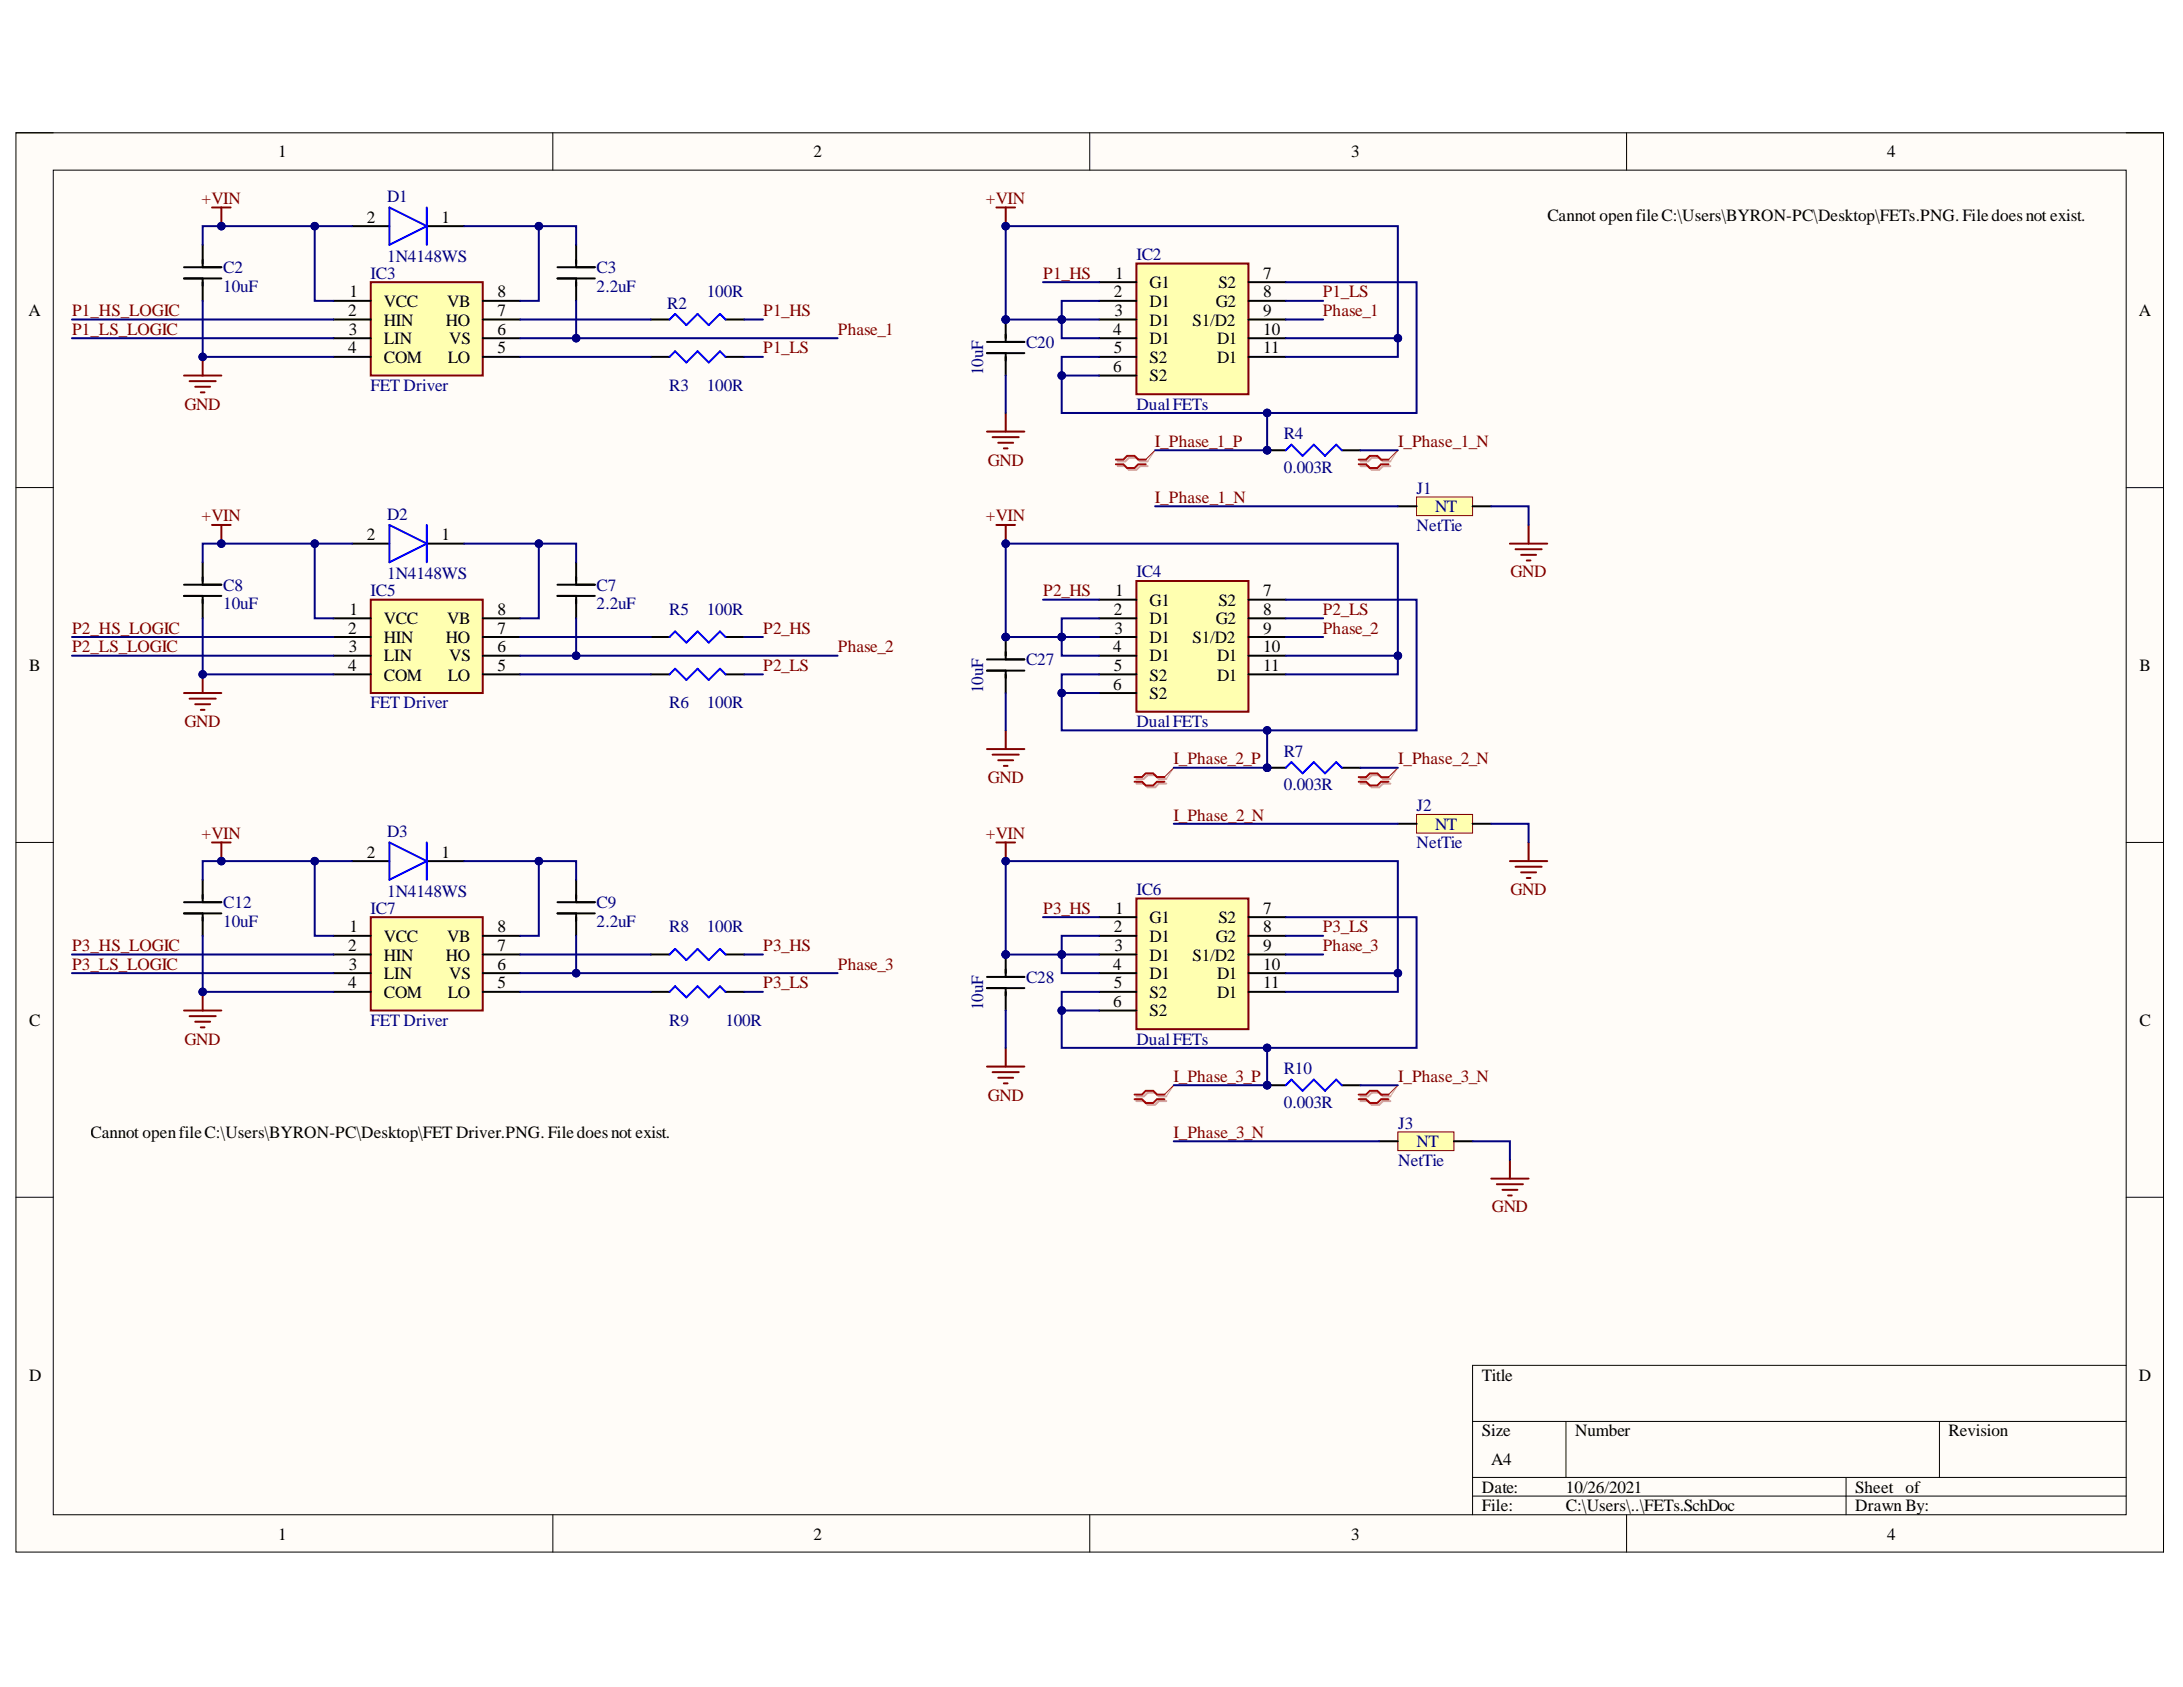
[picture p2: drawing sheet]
<svg xmlns="http://www.w3.org/2000/svg" width="279mm" height="216mm" viewBox="0 0 279 216" stroke-linecap="round" stroke-linejoin="round" font-family="sans-serif">
<defs><g id="words">
<g font-size="2.2">
<text x="35.6" y="20.1">1</text>
<text x="104.1" y="20.1">2</text>
<text x="172.9" y="20.1">3</text>
<text x="241.5" y="20.1">4</text>
<text x="46.9" y="28.5">2</text>
<text x="56.5" y="28.5">1</text>
<text x="198" y="28.3">Cannot openfileC:\Users\BYRON-PC\Desktop\FETs.PNG.Filedoesnot exist.</text>
<text x="142.7" y="35.7">1</text>
<text x="161.7" y="35.7">7</text>
<text x="3.6" y="40.4">A</text>
<text x="44.6" y="40.4">2</text>
<text x="44.7" y="38.1">1</text>
<text x="49.1" y="39.2">VCC</text>
<text x="49.1" y="41.7">HIN</text>
<text x="57.1" y="41.7">HO</text>
<text x="57.3" y="39.2">VB</text>
<text x="63.7" y="38.1">8</text>
<text x="63.7" y="40.4">7</text>
<text x="142.6" y="38.1">2</text>
<text x="142.7" y="40.4">3</text>
<text x="147.1" y="36.9">G1</text>
<text x="147.1" y="39.2">D1</text>
<text x="147.1" y="41.7">D1</text>
<text x="152.6" y="41.7">S1/D2</text>
<text x="155.6" y="39.2">G2</text>
<text x="155.9" y="36.9">S2</text>
<text x="161.7" y="38.1">8</text>
<text x="161.7" y="40.4">9</text>
<text x="273.7" y="40.4">A</text>
<text x="44.6" y="45.2">4</text>
<text x="44.6" y="42.9">3</text>
<text x="49.1" y="44.1">LIN</text>
<text x="49.1" y="46.4">COM</text>
<text x="57.3" y="46.4">LO</text>
<text x="57.5" y="44.1">VS</text>
<text x="63.7" y="42.9">6</text>
<text x="63.7" y="45.2">5</text>
<text x="142.5" y="42.9">4</text>
<text x="142.5" y="47.6">6</text>
<text x="142.6" y="45.2">5</text>
<text x="147.1" y="44.1">D1</text>
<text x="147.1" y="46.4">S2</text>
<text x="155.8" y="44.1">D1</text>
<text x="155.8" y="46.4">D1</text>
<text x="161.7" y="42.9">10</text>
<text x="161.7" y="45.2">11</text>
<text x="147.1" y="48.8">S2</text>
<text x="46.9" y="69.2">2</text>
<text x="56.5" y="69.2">1</text>
<text x="142.7" y="76.3">1</text>
<text x="147.1" y="77.5">G1</text>
<text x="155.9" y="77.5">S2</text>
<text x="161.7" y="76.3">7</text>
<text x="44.6" y="81.1">2</text>
<text x="44.6" y="83.5">3</text>
<text x="44.7" y="78.7">1</text>
<text x="49.1" y="79.9">VCC</text>
<text x="49.1" y="82.3">HIN</text>
<text x="57.1" y="82.3">HO</text>
<text x="57.3" y="79.9">VB</text>
<text x="63.7" y="78.7">8</text>
<text x="63.7" y="81.1">7</text>
<text x="63.7" y="83.5">6</text>
<text x="142.5" y="83.5">4</text>
<text x="142.6" y="78.7">2</text>
<text x="142.7" y="81.1">3</text>
<text x="147.1" y="79.9">D1</text>
<text x="147.1" y="82.3">D1</text>
<text x="152.6" y="82.3">S1/D2</text>
<text x="155.6" y="79.9">G2</text>
<text x="161.7" y="78.7">8</text>
<text x="161.7" y="81.1">9</text>
<text x="161.7" y="83.5">10</text>
<text x="3.7" y="85.8">B</text>
<text x="44.6" y="85.8">4</text>
<text x="49.1" y="84.6">LIN</text>
<text x="49.1" y="87.1">COM</text>
<text x="57.3" y="87.1">LO</text>
<text x="57.5" y="84.6">VS</text>
<text x="63.7" y="85.8">5</text>
<text x="142.5" y="88.3">6</text>
<text x="142.6" y="85.8">5</text>
<text x="147.1" y="84.6">D1</text>
<text x="147.1" y="87.1">S2</text>
<text x="147.1" y="89.5">S2</text>
<text x="155.8" y="84.6">D1</text>
<text x="155.8" y="87.1">D1</text>
<text x="161.7" y="85.8">11</text>
<text x="273.8" y="85.8">B</text>
<text x="46.9" y="109.8">2</text>
<text x="56.5" y="109.8">1</text>
<text x="44.7" y="119.3">1</text>
<text x="63.7" y="119.3">8</text>
<text x="142.6" y="119.3">2</text>
<text x="142.7" y="116.9">1</text>
<text x="147.1" y="118.1">G1</text>
<text x="155.9" y="118.1">S2</text>
<text x="161.7" y="116.9">7</text>
<text x="161.7" y="119.3">8</text>
<text x="44.6" y="121.7">2</text>
<text x="44.6" y="124.1">3</text>
<text x="49.1" y="120.5">VCC</text>
<text x="49.1" y="123">HIN</text>
<text x="49.1" y="125.3">LIN</text>
<text x="57.1" y="123">HO</text>
<text x="57.3" y="120.5">VB</text>
<text x="57.5" y="125.3">VS</text>
<text x="63.7" y="121.7">7</text>
<text x="63.7" y="124.1">6</text>
<text x="142.5" y="124.1">4</text>
<text x="142.7" y="121.7">3</text>
<text x="147.1" y="120.5">D1</text>
<text x="147.1" y="123">D1</text>
<text x="147.1" y="125.3">D1</text>
<text x="152.6" y="123">S1/D2</text>
<text x="155.6" y="120.5">G2</text>
<text x="155.8" y="125.3">D1</text>
<text x="161.7" y="121.7">9</text>
<text x="161.7" y="124.1">10</text>
<text x="3.7" y="131.3">C</text>
<text x="44.6" y="126.5">4</text>
<text x="49.1" y="127.7">COM</text>
<text x="57.3" y="127.7">LO</text>
<text x="63.7" y="126.5">5</text>
<text x="142.5" y="128.9">6</text>
<text x="142.6" y="126.5">5</text>
<text x="147.1" y="127.7">S2</text>
<text x="147.1" y="130.1">S2</text>
<text x="155.8" y="127.7">D1</text>
<text x="161.7" y="126.5">11</text>
<text x="273.8" y="131.3">C</text>
<text x="11.6" y="145.6">Cannot openfileC:\Users\BYRON-PC\Desktop\FET Driver.PNG.Filedoesnot exist.</text>
<text x="3.7" y="176.7">D</text>
<text x="189.7" y="176.7">Title</text>
<text x="273.7" y="176.7">D</text>
<text x="189.7" y="183.8">Size</text>
<text x="201.6" y="183.8">Number</text>
<text x="249.4" y="183.8">Revision</text>
<text x="189.7" y="191">Date:</text>
<text x="190.9" y="187.5">A4</text>
<text x="200.4" y="191">10/26/2021</text>
<text x="237.5" y="191">Sheet of</text>
<text x="35.6" y="197">1</text>
<text x="104.1" y="197">2</text>
<text x="172.9" y="197">3</text>
<text x="189.7" y="193.4">File:</text>
<text x="200.4" y="193.4">C:\Users\..\FETs.SchDoc</text>
<text x="237.5" y="193.4">Drawn By:</text>
<text x="241.5" y="197">4</text>
</g>
<g font-size="2.2" fill="#800000">
<text x="25.8" y="26.1">+VIN</text>
<text x="126.2" y="26.1">+VIN</text>
<text x="133.5" y="35.7">P1_HS</text>
<text x="9.2" y="40.4">P1_HS_LOGIC</text>
<text x="97.7" y="40.4">P1_HS</text>
<text x="169.3" y="40.4">Phase_1</text>
<text x="169.3" y="38.1">P1_LS</text>
<text x="9.2" y="42.9">P1_LS_LOGIC</text>
<text x="97.7" y="45.2">P1_LS</text>
<text x="107.2" y="42.9">Phase_1</text>
<text x="23.6" y="52.4">GND</text>
<text x="126.4" y="59.6">GND</text>
<text x="147.8" y="57.2">I_Phase_1_P</text>
<text x="178.9" y="57.2">I_Phase_1_N</text>
<text x="147.8" y="64.4">I_Phase_1_N</text>
<text x="25.8" y="66.7">+VIN</text>
<text x="126.2" y="66.7">+VIN</text>
<text x="133.5" y="76.3">P2_HS</text>
<text x="193.3" y="73.9">GND</text>
<text x="9.2" y="83.5">P2_LS_LOGIC</text>
<text x="9.2" y="81.1">P2_HS_LOGIC</text>
<text x="97.7" y="81.1">P2_HS</text>
<text x="107.2" y="83.5">Phase_2</text>
<text x="169.3" y="81.1">Phase_2</text>
<text x="169.3" y="78.7">P2_LS</text>
<text x="97.7" y="85.8">P2_LS</text>
<text x="23.6" y="93">GND</text>
<text x="126.4" y="100.2">GND</text>
<text x="150.2" y="97.8">I_Phase_2_P</text>
<text x="178.9" y="97.8">I_Phase_2_N</text>
<text x="25.8" y="107.4">+VIN</text>
<text x="126.2" y="107.4">+VIN</text>
<text x="150.2" y="105">I_Phase_2_N</text>
<text x="133.5" y="116.9">P3_HS</text>
<text x="169.3" y="119.3">P3_LS</text>
<text x="193.3" y="114.6">GND</text>
<text x="9.2" y="124.1">P3_LS_LOGIC</text>
<text x="9.2" y="121.7">P3_HS_LOGIC</text>
<text x="97.7" y="121.7">P3_HS</text>
<text x="107.2" y="124.1">Phase_3</text>
<text x="169.3" y="121.7">Phase_3</text>
<text x="97.7" y="126.5">P3_LS</text>
<text x="23.6" y="133.7">GND</text>
<text x="126.4" y="140.9">GND</text>
<text x="150.2" y="138.4">I_Phase_3_P</text>
<text x="178.9" y="138.4">I_Phase_3_N</text>
<text x="150.2" y="145.6">I_Phase_3_N</text>
<text x="190.9" y="155.2">GND</text>
</g>
<g font-size="2.2" fill="#000080">
<text x="49.6" y="25.9">D1</text>
<text x="28.6" y="34.9">C2</text>
<text x="47.4" y="35.7">IC3</text>
<text x="49.6" y="33.5">1N4148WS</text>
<text x="76.4" y="34.9">C3</text>
<text x="145.5" y="33.3">IC2</text>
<text x="28.6" y="37.4">10uF</text>
<text x="76.4" y="37.4">2.2uF</text>
<text x="85.4" y="39.5">R2</text>
<text x="90.5" y="38.1">100R</text>
<text x="131.3" y="44.6">C20</text>
<text x="47.4" y="50.1">FET Driver</text>
<text x="85.7" y="50.1">R3</text>
<text x="90.5" y="50.1">100R</text>
<text x="125.8" y="48" transform="rotate(-90 125.8 48)">10uF</text>
<text x="145.5" y="52.4">DualFETs</text>
<text x="164.3" y="56.2">R4</text>
<text x="164.3" y="60.5">0.003R</text>
<text x="181.3" y="63.2">J1</text>
<text x="183.7" y="65.5">NT</text>
<text x="49.6" y="66.5">D2</text>
<text x="181.3" y="68">NetTie</text>
<text x="28.6" y="75.6">C8</text>
<text x="28.6" y="78">10uF</text>
<text x="47.4" y="76.3">IC5</text>
<text x="49.6" y="74.2">1N4148WS</text>
<text x="76.4" y="75.6">C7</text>
<text x="76.4" y="78">2.2uF</text>
<text x="145.5" y="73.9">IC4</text>
<text x="85.7" y="78.7">R5</text>
<text x="90.5" y="78.7">100R</text>
<text x="125.8" y="88.7" transform="rotate(-90 125.8 88.7)">10uF</text>
<text x="131.3" y="85.2">C27</text>
<text x="47.4" y="90.6">FET Driver</text>
<text x="85.7" y="90.6">R6</text>
<text x="90.5" y="90.6">100R</text>
<text x="145.5" y="93">DualFETs</text>
<text x="164.3" y="96.8">R7</text>
<text x="164.3" y="101.1">0.003R</text>
<text x="49.6" y="107.1">D3</text>
<text x="181.3" y="103.8">J2</text>
<text x="183.7" y="106.2">NT</text>
<text x="181.3" y="108.6">NetTie</text>
<text x="28.6" y="116.2">C12</text>
<text x="28.6" y="118.6">10uF</text>
<text x="47.4" y="116.9">IC7</text>
<text x="49.6" y="114.7">1N4148WS</text>
<text x="76.4" y="116.2">C9</text>
<text x="76.4" y="118.6">2.2uF</text>
<text x="85.7" y="119.3">R8</text>
<text x="90.5" y="119.3">100R</text>
<text x="145.5" y="114.6">IC6</text>
<text x="131.3" y="125.7">C28</text>
<text x="47.4" y="131.3">FET Driver</text>
<text x="85.7" y="131.3">R9</text>
<text x="92.9" y="131.3">100R</text>
<text x="125.8" y="129.3" transform="rotate(-90 125.8 129.3)">10uF</text>
<text x="145.5" y="133.7">DualFETs</text>
<text x="164.3" y="137.5">R10</text>
<text x="164.3" y="141.8">0.003R</text>
<text x="178.9" y="144.4">J3</text>
<text x="178.9" y="149.2">NetTie</text>
<text x="181.3" y="146.8">NT</text>
</g>
</g></defs>
<path d="M2 17h274.9v181.6h-274.9z" fill-rule="evenodd" fill="#fffcf8"/>
<path d="M2 17h274.9v181.6h-274.9z" fill="none" stroke="#000" stroke-width=".13"/>
<path d="M6.8 21.8h265.3v172.1h-265.3z" fill-rule="evenodd" fill="#fffcf8"/>
<g fill="none" stroke="#000" stroke-width=".13">
<path d="M2 17h4.8M70.8 17v4.8M139.5 17v4.8M208.2 17v4.8M272.1 17h4.8v4.8M6.8 21.8h265.3v172.1h-265.3zM2 62.4h4.8M272.1 62.4h4.8M2 107.8h4.8M272.1 107.8h4.8M2 153.2h4.8M272.1 153.2h4.8"/>
<path d="M272.1 174.7h-83.6v19.2M70.8 193.9v4.7M139.5 193.9v4.7M188.5 181.9h83.6M188.5 189.1h83.6M188.5 191.5h83.6M200.4 181.9v7.2M208.2 193.9v4.7M236.3 189.1v4.8M248.2 181.9v7.2M276.9 193.9v4.7"/>
</g>
<path d="M47.5 36.1h14.3v12h-14.3z" fill-rule="evenodd" fill="#ffffb0"/>
<path d="M47.5 36.1h14.3v12h-14.3zM23.6 48.1h4.7M24.3 48.8h3.3M25 49.5h1.9M25.7 50.2h.5M25.9 45.7v2.4" fill="none" stroke="#800000" stroke-width=".25"/>
<g fill="none" stroke="#000" stroke-width=".25">
<path d="M23.6 34.2h4.7M23.6 35.6h4.7M25.9 31.3v2.9M25.9 35.6v2.9M42.7 38.5h4.8M45.1 28.9h4.7M54.6 28.9h4.8M61.8 38.5h4.8M42.7 40.9h4.8M42.7 43.3h4.8M42.7 45.7h4.8M61.8 40.9h4.8"/>
<path d="M61.8 43.3h4.8M61.8 45.7h4.8"/>
</g>
<path d="M49.8 26.6l4.8 2.3-4.8 2.4zM54.6 26.6v4.7" fill="none" stroke="#00f" stroke-width=".25"/>
<circle cx="25.9" cy="45.7" r=".48" fill="#000080"/>
<circle cx="25.9" cy="45.7" r=".48" fill="none" stroke="#000080" stroke-width=".13"/>
<path d="M27.1 26.6h2.4M28.3 26.6v2.3" fill="none" stroke="#800000" stroke-width=".25"/>
<circle cx="28.3" cy="28.9" r=".48" fill="#000080"/>
<circle cx="28.3" cy="28.9" r=".48" fill="none" stroke="#000080" stroke-width=".13"/>
<path d="M47.5 76.7h14.3v12h-14.3z" fill-rule="evenodd" fill="#ffffb0"/>
<path d="M47.5 76.7h14.3v12h-14.3zM127.5 67.2h2.4M128.7 67.2v2.4" fill="none" stroke="#800000" stroke-width=".25"/>
<g fill="none" stroke="#000" stroke-width=".25">
<path d="M23.6 74.8h4.7M23.6 76.3h4.7M25.9 72v2.8M25.9 76.3v2.8M42.7 79.1h4.8M45.1 69.6h4.7M54.6 69.6h4.8M61.8 79.1h4.8M42.7 81.5h4.8M42.7 83.9h4.8M42.7 86.3h4.8M61.8 81.5h4.8"/>
<path d="M61.8 83.9h4.8M61.8 86.3h4.8"/>
</g>
<path d="M49.8 67.2l4.8 2.4-4.8 2.4zM54.6 67.2v4.8" fill="none" stroke="#00f" stroke-width=".25"/>
<circle cx="128.7" cy="69.6" r=".48" fill="#000080"/>
<circle cx="128.7" cy="69.6" r=".48" fill="none" stroke="#000080" stroke-width=".13"/>
<path d="M23.6 88.7h4.7M24.3 89.4h3.3M25 90.1h1.9M25.7 90.8h.5M25.9 86.3v2.4" fill="none" stroke="#800000" stroke-width=".25"/>
<circle cx="25.9" cy="86.3" r=".48" fill="#000080"/>
<circle cx="25.9" cy="86.3" r=".48" fill="none" stroke="#000080" stroke-width=".13"/>
<path d="M27.1 67.2h2.4M28.3 67.2v2.4" fill="none" stroke="#800000" stroke-width=".25"/>
<circle cx="28.3" cy="69.6" r=".48" fill="#000080"/>
<circle cx="28.3" cy="69.6" r=".48" fill="none" stroke="#000080" stroke-width=".13"/>
<path d="M47.5 117.4h14.3v11.9h-14.3z" fill-rule="evenodd" fill="#ffffb0"/>
<path d="M47.5 117.4h14.3v11.9h-14.3zM127.5 107.8h2.4M128.7 107.8v2.4" fill="none" stroke="#800000" stroke-width=".25"/>
<g fill="none" stroke="#000" stroke-width=".25">
<path d="M23.6 115.5h4.7M23.6 116.9h4.7M25.9 112.6v2.9M25.9 116.9v2.9M42.7 119.8h4.8M45.1 110.2h4.7M54.6 110.2h4.8M61.8 119.8h4.8M42.7 122.2h4.8M42.7 124.5h4.8M42.7 126.9h4.8M61.8 122.2h4.8"/>
<path d="M61.8 124.5h4.8M61.8 126.9h4.8"/>
</g>
<path d="M49.8 107.8l4.8 2.4-4.8 2.4zM54.6 107.8v4.8" fill="none" stroke="#00f" stroke-width=".25"/>
<circle cx="128.7" cy="110.2" r=".48" fill="#000080"/>
<circle cx="128.7" cy="110.2" r=".48" fill="none" stroke="#000080" stroke-width=".13"/>
<path d="M23.6 129.3h4.7M24.3 130h3.3M25 130.8h1.9M25.7 131.5h.5M25.9 126.9v2.4" fill="none" stroke="#800000" stroke-width=".25"/>
<circle cx="25.9" cy="126.9" r=".48" fill="#000080"/>
<circle cx="25.9" cy="126.9" r=".48" fill="none" stroke="#000080" stroke-width=".13"/>
<path d="M27.1 107.8h2.4M28.3 107.8v2.4" fill="none" stroke="#800000" stroke-width=".25"/>
<circle cx="28.3" cy="110.2" r=".48" fill="#000080"/>
<circle cx="28.3" cy="110.2" r=".48" fill="none" stroke="#000080" stroke-width=".13"/>
<path d="M145.4 33.7h14.4v16.8h-14.4z" fill-rule="evenodd" fill="#ffffb0"/>
<path d="M145.4 33.7h14.4v16.8h-14.4z" fill="none" stroke="#800000" stroke-width=".25"/>
<path d="M140.7 36.1h4.7M140.7 38.5h4.7M159.8 36.1h4.8M159.8 38.5h4.8M140.7 40.9h4.7M140.7 43.3h4.7M140.7 45.7h4.7M140.7 48.1h4.7M159.8 40.9h4.8M159.8 43.3h4.8M159.8 45.7h4.8" fill="none" stroke="#000" stroke-width=".25"/>
<path d="M145.4 74.4h14.4v16.7h-14.4z" fill-rule="evenodd" fill="#ffffb0"/>
<path d="M145.4 74.4h14.4v16.7h-14.4z" fill="none" stroke="#800000" stroke-width=".25"/>
<path d="M140.7 76.7h4.7M140.7 79.1h4.7M159.8 76.7h4.8M159.8 79.1h4.8M140.7 81.5h4.7M140.7 83.9h4.7M140.7 86.3h4.7M140.7 88.7h4.7M159.8 81.5h4.8M159.8 83.9h4.8M159.8 86.3h4.8" fill="none" stroke="#000" stroke-width=".25"/>
<path d="M145.4 115h14.4v16.7h-14.4z" fill-rule="evenodd" fill="#ffffb0"/>
<path d="M127.5 26.6h2.4M128.7 26.6v2.3M145.4 115h14.4v16.7h-14.4z" fill="none" stroke="#800000" stroke-width=".25"/>
<path d="M140.7 117.4h4.7M140.7 119.8h4.7M159.8 117.4h4.8M159.8 119.8h4.8M140.7 122.2h4.7M140.7 124.5h4.7M140.7 126.9h4.7M140.7 129.3h4.7M159.8 122.2h4.8M159.8 124.5h4.8M159.8 126.9h4.8" fill="none" stroke="#000" stroke-width=".25"/>
<circle cx="128.7" cy="28.9" r=".48" fill="#000080"/>
<circle cx="128.7" cy="28.9" r=".48" fill="none" stroke="#000080" stroke-width=".13"/>
<path d="M143.1 59.7h.9l.5 .4h.9l.5-.4h1M143.1 59.1h.9l.5-.5h.9l.5 .5h1M174.1 59.7h1l.5 .4h.9l.5-.4h1M174.1 59.1h1l.5-.5h.9l.5 .5h1" fill="none" stroke="#d0a19e" stroke-width=".25"/>
<path d="M147.8 57.6l-.9 1.5M178.9 57.6l-.9 1.5" fill="none" stroke="#d0a19e" stroke-width=".13"/>
<path d="M142.8 59.4h1l.5 .5h.9l.5-.5h.9M142.8 58.8h1l.5-.5h.9l.5 .5h.9M173.9 59.4h.9l.5 .5h1l.5-.5h.9M173.9 58.8h.9l.5-.5h1l.5 .5h.9" fill="none" stroke="#f00" stroke-width=".25"/>
<path d="M147.8 57.6l-1.2 1.2M178.9 57.6l-1.2 1.2" fill="none" stroke="#f00" stroke-width=".13"/>
<path d="M193.3 69.6h4.7M194 70.3h3.3M194.7 71h1.9M195.4 71.7h.5M195.6 67.2v2.4" fill="none" stroke="#800000" stroke-width=".25"/>
<path d="M181.3 63.6h7.2v2.4h-7.2z" fill-rule="evenodd" fill="#ffffb0"/>
<path d="M181.3 63.6h7.2v2.4h-7.2z" fill="none" stroke="#800000" stroke-width=".13"/>
<path d="M178.9 64.8h2.4M188.5 64.8h2.4" fill="none" stroke="#000" stroke-width=".25"/>
<path d="M145.4 99.7h1l.5-.5h.9l.5 .5h1M174.1 99.7h1l.5-.5h.9l.5 .5h1M145.4 100.3h1l.5 .5h.9l.5-.5h1M174.1 100.3h1l.5 .5h.9l.5-.5h1" fill="none" stroke="#d0a19e" stroke-width=".25"/>
<path d="M150.2 98.3l-.9 1.4M178.9 98.3l-.9 1.4" fill="none" stroke="#d0a19e" stroke-width=".13"/>
<path d="M145.2 99.4h1l.4-.4h1l.5 .4h.9M173.9 99.5h.9l.5-.5h1l.5 .5h.9M145.2 100h1l.4 .5h1l.5-.5h.9M173.9 100h.9l.5 .5h1l.5-.5h.9" fill="none" stroke="#f00" stroke-width=".25"/>
<path d="M150.2 98.3l-1.2 1.1M178.9 98.3l-1.2 1.2" fill="none" stroke="#f00" stroke-width=".13"/>
<path d="M181.3 104.2h7.2v2.4h-7.2z" fill-rule="evenodd" fill="#ffffb0"/>
<path d="M181.3 104.2h7.2v2.4h-7.2z" fill="none" stroke="#800000" stroke-width=".13"/>
<path d="M178.9 105.4h2.4M188.5 105.4h2.4" fill="none" stroke="#000" stroke-width=".25"/>
<path d="M193.3 110.2h4.7M194 110.9h3.3M194.7 111.6h1.9M195.4 112.4h.5M195.6 107.8v2.4" fill="none" stroke="#800000" stroke-width=".25"/>
<path d="M145.4 140.9h1l.5 .5h.9l.5-.5h1M145.4 140.3h1l.5-.5h.9l.5 .5h1M174.1 140.9h1l.5 .5h.9l.5-.5h1M174.1 140.3h1l.5-.5h.9l.5 .5h1" fill="none" stroke="#d0a19e" stroke-width=".25"/>
<path d="M150.2 138.9l-.9 1.4M178.9 138.9l-.9 1.4" fill="none" stroke="#d0a19e" stroke-width=".13"/>
<path d="M145.2 140.7h1l.4 .5h1l.5-.5h.9M145.2 140.1h1l.4-.5h1l.5 .5h.9M173.9 140.7h.9l.5 .5h1l.5-.5h.9M173.9 140.1h.9l.5-.5h1l.5 .5h.9" fill="none" stroke="#f00" stroke-width=".25"/>
<path d="M150.2 138.9l-1.2 1.2M178.9 138.9l-1.2 1.2" fill="none" stroke="#f00" stroke-width=".13"/>
<path d="M178.9 144.9h7.2v2.4h-7.2z" fill-rule="evenodd" fill="#ffffb0"/>
<path d="M178.9 144.9h7.2v2.4h-7.2z" fill="none" stroke="#800000" stroke-width=".13"/>
<path d="M176.5 146.1h2.4M186.1 146.1h2.4" fill="none" stroke="#000" stroke-width=".25"/>
<path d="M190.9 150.8h4.7M191.6 151.6h3.3M192.3 152.3h1.9M193 153h.5M193.3 148.4v2.4" fill="none" stroke="#800000" stroke-width=".25"/>
<circle cx="128.7" cy="40.9" r=".48" fill="#000080"/>
<circle cx="128.7" cy="40.9" r=".48" fill="none" stroke="#000080" stroke-width=".13"/>
<path d="M126.3 43.8h4.8M126.3 45.2h4.8M128.7 40.9v2.9M128.7 45.2v2.9" fill="none" stroke="#000" stroke-width=".25"/>
<circle cx="128.7" cy="40.9" r=".48" fill="#000080"/>
<circle cx="128.7" cy="40.9" r=".48" fill="none" stroke="#000080" stroke-width=".13"/>
<path d="M126.3 55.2h4.8M127 55.9h3.4M127.8 56.7h1.9M128.5 57.4h.5M128.7 52.8v2.4" fill="none" stroke="#800000" stroke-width=".25"/>
<circle cx="128.7" cy="81.5" r=".48" fill="#000080"/>
<circle cx="128.7" cy="81.5" r=".48" fill="none" stroke="#000080" stroke-width=".13"/>
<path d="M126.3 84.4h4.8M126.3 85.8h4.8M128.7 81.5v2.9M128.7 85.8v2.9" fill="none" stroke="#000" stroke-width=".25"/>
<circle cx="128.7" cy="81.5" r=".48" fill="#000080"/>
<circle cx="128.7" cy="81.5" r=".48" fill="none" stroke="#000080" stroke-width=".13"/>
<path d="M126.3 95.9h4.8M127 96.6h3.4M127.8 97.3h1.9M128.5 98h.5M128.7 93.5v2.4" fill="none" stroke="#800000" stroke-width=".25"/>
<circle cx="128.7" cy="122.2" r=".48" fill="#000080"/>
<circle cx="128.7" cy="122.2" r=".48" fill="none" stroke="#000080" stroke-width=".13"/>
<path d="M126.3 125h4.8M126.3 126.5h4.8M128.7 122.2v2.8M128.7 126.5v2.8" fill="none" stroke="#000" stroke-width=".25"/>
<circle cx="128.7" cy="122.2" r=".48" fill="#000080"/>
<circle cx="128.7" cy="122.2" r=".48" fill="none" stroke="#000080" stroke-width=".13"/>
<path d="M126.3 136.5h4.8M127 137.2h3.4M127.8 137.9h1.9M128.5 138.6h.5M128.7 134.1v2.4" fill="none" stroke="#800000" stroke-width=".25"/>
<path d="M83.3 40.9h2.4M83.3 45.7h2.4M92.9 40.9h2.4M92.9 45.7h2.4M83.3 81.5h2.4M83.3 86.3h2.4M92.9 81.5h2.4M92.9 86.3h2.4M83.3 122.2h2.4M83.3 126.9h2.4M92.9 122.2h2.4M92.9 126.9h2.4" fill="none" stroke="#000" stroke-width=".25"/>
<path d="M85.7 40.9l.7-.7 1.4 1.4 1.5-1.4 1.4 1.4 1.4-1.4 .8 .7M85.7 45.7l.7-.7 1.4 1.4 1.5-1.4 1.4 1.4 1.4-1.4 .8 .7M85.7 81.5l.7-.7 1.4 1.4 1.5-1.4 1.4 1.4 1.4-1.4 .8 .7M85.7 86.3l.7-.7 1.4 1.4 1.5-1.4 1.4 1.4 1.4-1.4 .8 .7M85.7 122.2l.7-.8 1.4 1.5 1.5-1.5 1.4 1.5 1.4-1.5 .8 .8M85.7 126.9l.7-.7 1.4 1.5 1.5-1.5 1.4 1.5 1.4-1.5 .8 .7" fill="none" stroke="#00f" stroke-width=".25"/>
<circle cx="162.2" cy="57.6" r=".48" fill="#000080"/>
<circle cx="162.2" cy="57.6" r=".48" fill="none" stroke="#000080" stroke-width=".13"/>
<path d="M162.2 57.6h2.4" fill="none" stroke="#000" stroke-width=".25"/>
<circle cx="162.2" cy="57.6" r=".48" fill="#000080"/>
<circle cx="162.2" cy="57.6" r=".48" fill="none" stroke="#000080" stroke-width=".13"/>
<path d="M171.7 57.6h2.4" fill="none" stroke="#000" stroke-width=".25"/>
<path d="M164.6 57.6l.7-.7 1.4 1.4 1.5-1.4 1.4 1.4 1.4-1.4 .7 .7" fill="none" stroke="#00f" stroke-width=".25"/>
<circle cx="162.2" cy="98.3" r=".48" fill="#000080"/>
<circle cx="162.2" cy="98.3" r=".48" fill="none" stroke="#000080" stroke-width=".13"/>
<path d="M162.2 98.3h2.4" fill="none" stroke="#000" stroke-width=".25"/>
<circle cx="162.2" cy="98.3" r=".48" fill="#000080"/>
<circle cx="162.2" cy="98.3" r=".48" fill="none" stroke="#000080" stroke-width=".13"/>
<path d="M171.7 98.3h2.4" fill="none" stroke="#000" stroke-width=".25"/>
<path d="M164.6 98.3l.7-.8 1.4 1.5 1.5-1.5 1.4 1.5 1.4-1.5 .7 .8" fill="none" stroke="#00f" stroke-width=".25"/>
<circle cx="162.2" cy="138.9" r=".48" fill="#000080"/>
<circle cx="162.2" cy="138.9" r=".48" fill="none" stroke="#000080" stroke-width=".13"/>
<path d="M162.2 138.9h2.4" fill="none" stroke="#000" stroke-width=".25"/>
<circle cx="162.2" cy="138.9" r=".48" fill="#000080"/>
<circle cx="162.2" cy="138.9" r=".48" fill="none" stroke="#000080" stroke-width=".13"/>
<g fill="none" stroke="#000" stroke-width=".25">
<path d="M71.4 35.6h4.7M71.4 34.2h4.7M73.7 31.3v2.9M73.7 35.6v2.9M71.4 76.3h4.7M71.4 74.8h4.7M73.7 72v2.8M73.7 76.3v2.8M71.4 116.9h4.7M71.4 115.5h4.7M73.7 112.6v2.9M73.7 116.9v2.9"/>
<path d="M171.7 138.9h2.4"/>
</g>
<path d="M164.6 138.9l.7-.7 1.4 1.4 1.5-1.4 1.4 1.4 1.4-1.4 .7 .7" fill="none" stroke="#00f" stroke-width=".25"/>
<path d="M9.2 43.3h33.5M9.2 40.9h33.5M128.7 48.1v4.7M9.2 83.9h33.5M9.2 81.5h33.5M25.9 119.8v7.1h16.8M9.2 124.5h33.5M9.2 122.2h33.5" fill="none" stroke="#000080" stroke-width=".25"/>
<circle cx="25.9" cy="126.9" r=".48" fill="#000080"/>
<circle cx="25.9" cy="126.9" r=".48" fill="none" stroke="#000080" stroke-width=".13"/>
<path d="M40.3 110.2h-14.4v2.4" fill="none" stroke="#000080" stroke-width=".25"/>
<circle cx="28.3" cy="110.2" r=".48" fill="#000080"/>
<circle cx="28.3" cy="110.2" r=".48" fill="none" stroke="#000080" stroke-width=".13"/>
<circle cx="40.3" cy="110.2" r=".48" fill="#000080"/>
<circle cx="40.3" cy="110.2" r=".48" fill="none" stroke="#000080" stroke-width=".13"/>
<path d="M25.9 79.1v7.2h16.8" fill="none" stroke="#000080" stroke-width=".25"/>
<circle cx="25.9" cy="86.3" r=".48" fill="#000080"/>
<circle cx="25.9" cy="86.3" r=".48" fill="none" stroke="#000080" stroke-width=".13"/>
<path d="M40.3 69.6h-14.4v2.4" fill="none" stroke="#000080" stroke-width=".25"/>
<circle cx="28.3" cy="69.6" r=".48" fill="#000080"/>
<circle cx="28.3" cy="69.6" r=".48" fill="none" stroke="#000080" stroke-width=".13"/>
<circle cx="40.3" cy="69.6" r=".48" fill="#000080"/>
<circle cx="40.3" cy="69.6" r=".48" fill="none" stroke="#000080" stroke-width=".13"/>
<path d="M25.9 38.5v7.2h16.8" fill="none" stroke="#000080" stroke-width=".25"/>
<circle cx="25.9" cy="45.7" r=".48" fill="#000080"/>
<circle cx="25.9" cy="45.7" r=".48" fill="none" stroke="#000080" stroke-width=".13"/>
<path d="M40.3 28.9h-14.4v2.4" fill="none" stroke="#000080" stroke-width=".25"/>
<circle cx="28.3" cy="28.9" r=".48" fill="#000080"/>
<circle cx="28.3" cy="28.9" r=".48" fill="none" stroke="#000080" stroke-width=".13"/>
<circle cx="40.3" cy="28.9" r=".48" fill="#000080"/>
<circle cx="40.3" cy="28.9" r=".48" fill="none" stroke="#000080" stroke-width=".13"/>
<path d="M45.1 110.2h-4.8v9.6h2.4" fill="none" stroke="#000080" stroke-width=".25"/>
<circle cx="40.3" cy="110.2" r=".48" fill="#000080"/>
<circle cx="40.3" cy="110.2" r=".48" fill="none" stroke="#000080" stroke-width=".13"/>
<path d="M45.1 69.6h-4.8v9.5h2.4" fill="none" stroke="#000080" stroke-width=".25"/>
<circle cx="40.3" cy="69.6" r=".48" fill="#000080"/>
<circle cx="40.3" cy="69.6" r=".48" fill="none" stroke="#000080" stroke-width=".13"/>
<path d="M45.1 28.9h-4.8v9.6h2.4" fill="none" stroke="#000080" stroke-width=".25"/>
<circle cx="40.3" cy="28.9" r=".48" fill="#000080"/>
<circle cx="40.3" cy="28.9" r=".48" fill="none" stroke="#000080" stroke-width=".13"/>
<path d="M59.4 110.2h9.6v9.6h-2.4" fill="none" stroke="#000080" stroke-width=".25"/>
<circle cx="69" cy="110.2" r=".48" fill="#000080"/>
<circle cx="69" cy="110.2" r=".48" fill="none" stroke="#000080" stroke-width=".13"/>
<path d="M59.4 69.6h9.6v9.5h-2.4" fill="none" stroke="#000080" stroke-width=".25"/>
<circle cx="69" cy="69.6" r=".48" fill="#000080"/>
<circle cx="69" cy="69.6" r=".48" fill="none" stroke="#000080" stroke-width=".13"/>
<path d="M59.4 28.9h9.6v9.6h-2.4" fill="none" stroke="#000080" stroke-width=".25"/>
<circle cx="69" cy="28.9" r=".48" fill="#000080"/>
<circle cx="69" cy="28.9" r=".48" fill="none" stroke="#000080" stroke-width=".13"/>
<path d="M66.6 124.5h40.6M66.6 126.9h16.7" fill="none" stroke="#000080" stroke-width=".25"/>
<circle cx="73.7" cy="124.5" r=".48" fill="#000080"/>
<circle cx="73.7" cy="124.5" r=".48" fill="none" stroke="#000080" stroke-width=".13"/>
<path d="M66.6 83.9h40.6M66.6 86.3h16.7M66.6 122.2h16.7" fill="none" stroke="#000080" stroke-width=".25"/>
<circle cx="73.7" cy="83.9" r=".48" fill="#000080"/>
<circle cx="73.7" cy="83.9" r=".48" fill="none" stroke="#000080" stroke-width=".13"/>
<path d="M66.6 43.3h40.6M66.6 45.7h16.7M66.6 81.5h16.7" fill="none" stroke="#000080" stroke-width=".25"/>
<circle cx="73.7" cy="43.3" r=".48" fill="#000080"/>
<circle cx="73.7" cy="43.3" r=".48" fill="none" stroke="#000080" stroke-width=".13"/>
<path d="M66.6 40.9h16.7M69 110.2h4.7v2.4" fill="none" stroke="#000080" stroke-width=".25"/>
<circle cx="69" cy="110.2" r=".48" fill="#000080"/>
<circle cx="69" cy="110.2" r=".48" fill="none" stroke="#000080" stroke-width=".13"/>
<path d="M69 69.6h4.7v2.4" fill="none" stroke="#000080" stroke-width=".25"/>
<circle cx="69" cy="69.6" r=".48" fill="#000080"/>
<circle cx="69" cy="69.6" r=".48" fill="none" stroke="#000080" stroke-width=".13"/>
<path d="M69 28.9h4.7v2.4" fill="none" stroke="#000080" stroke-width=".25"/>
<circle cx="69" cy="28.9" r=".48" fill="#000080"/>
<circle cx="69" cy="28.9" r=".48" fill="none" stroke="#000080" stroke-width=".13"/>
<path d="M95.3 45.7h2.3M95.3 40.9h2.3M95.3 86.3h2.3M95.3 81.5h2.3M95.3 126.9h2.3M95.3 122.2h2.3M135.9 122.2h-7.2v-12h50.2v14.3h-14.3" fill="none" stroke="#000080" stroke-width=".25"/>
<circle cx="135.9" cy="122.2" r=".48" fill="#000080"/>
<circle cx="135.9" cy="122.2" r=".48" fill="none" stroke="#000080" stroke-width=".13"/>
<circle cx="128.7" cy="122.2" r=".48" fill="#000080"/>
<circle cx="128.7" cy="122.2" r=".48" fill="none" stroke="#000080" stroke-width=".13"/>
<circle cx="128.7" cy="110.2" r=".48" fill="#000080"/>
<circle cx="128.7" cy="110.2" r=".48" fill="none" stroke="#000080" stroke-width=".13"/>
<circle cx="178.9" cy="124.5" r=".48" fill="#000080"/>
<circle cx="178.9" cy="124.5" r=".48" fill="none" stroke="#000080" stroke-width=".13"/>
<path d="M140.7 79.1h-4.8v2.4h-7.2v-11.9h50.2v14.3h-14.3" fill="none" stroke="#000080" stroke-width=".25"/>
<circle cx="135.9" cy="81.5" r=".48" fill="#000080"/>
<circle cx="135.9" cy="81.5" r=".48" fill="none" stroke="#000080" stroke-width=".13"/>
<circle cx="128.7" cy="81.5" r=".48" fill="#000080"/>
<circle cx="128.7" cy="81.5" r=".48" fill="none" stroke="#000080" stroke-width=".13"/>
<circle cx="128.7" cy="69.6" r=".48" fill="#000080"/>
<circle cx="128.7" cy="69.6" r=".48" fill="none" stroke="#000080" stroke-width=".13"/>
<circle cx="178.9" cy="83.9" r=".48" fill="#000080"/>
<circle cx="178.9" cy="83.9" r=".48" fill="none" stroke="#000080" stroke-width=".13"/>
<path d="M140.7 38.5h-4.8v2.4h-7.2v-12h50.2v14.4h-14.3" fill="none" stroke="#000080" stroke-width=".25"/>
<circle cx="135.9" cy="40.9" r=".48" fill="#000080"/>
<circle cx="135.9" cy="40.9" r=".48" fill="none" stroke="#000080" stroke-width=".13"/>
<circle cx="128.7" cy="40.9" r=".48" fill="#000080"/>
<circle cx="128.7" cy="40.9" r=".48" fill="none" stroke="#000080" stroke-width=".13"/>
<circle cx="128.7" cy="28.9" r=".48" fill="#000080"/>
<circle cx="128.7" cy="28.9" r=".48" fill="none" stroke="#000080" stroke-width=".13"/>
<circle cx="178.9" cy="43.3" r=".48" fill="#000080"/>
<circle cx="178.9" cy="43.3" r=".48" fill="none" stroke="#000080" stroke-width=".13"/>
<path d="M133.5 36.1h7.2M133.5 76.7h7.2M133.5 117.4h7.2M164.6 117.4h16.7v16.7h-45.4v-7.2h4.8" fill="none" stroke="#000080" stroke-width=".25"/>
<circle cx="135.9" cy="129.3" r=".48" fill="#000080"/>
<circle cx="135.9" cy="129.3" r=".48" fill="none" stroke="#000080" stroke-width=".13"/>
<circle cx="162.2" cy="134.1" r=".48" fill="#000080"/>
<circle cx="162.2" cy="134.1" r=".48" fill="none" stroke="#000080" stroke-width=".13"/>
<path d="M135.9 129.3h4.8" fill="none" stroke="#000080" stroke-width=".25"/>
<circle cx="135.9" cy="129.3" r=".48" fill="#000080"/>
<circle cx="135.9" cy="129.3" r=".48" fill="none" stroke="#000080" stroke-width=".13"/>
<path d="M135.9 122.2v2.3h4.8" fill="none" stroke="#000080" stroke-width=".25"/>
<circle cx="135.9" cy="122.2" r=".48" fill="#000080"/>
<circle cx="135.9" cy="122.2" r=".48" fill="none" stroke="#000080" stroke-width=".13"/>
<path d="M140.7 119.8h-4.8v2.4h4.8" fill="none" stroke="#000080" stroke-width=".25"/>
<circle cx="135.9" cy="122.2" r=".48" fill="#000080"/>
<circle cx="135.9" cy="122.2" r=".48" fill="none" stroke="#000080" stroke-width=".13"/>
<path d="M164.6 76.7h16.7v16.8h-45.4v-7.2h4.8" fill="none" stroke="#000080" stroke-width=".25"/>
<circle cx="135.9" cy="88.7" r=".48" fill="#000080"/>
<circle cx="135.9" cy="88.7" r=".48" fill="none" stroke="#000080" stroke-width=".13"/>
<circle cx="162.2" cy="93.5" r=".48" fill="#000080"/>
<circle cx="162.2" cy="93.5" r=".48" fill="none" stroke="#000080" stroke-width=".13"/>
<path d="M135.9 88.7h4.8" fill="none" stroke="#000080" stroke-width=".25"/>
<circle cx="135.9" cy="88.7" r=".48" fill="#000080"/>
<circle cx="135.9" cy="88.7" r=".48" fill="none" stroke="#000080" stroke-width=".13"/>
<path d="M135.9 81.5v2.4h4.8" fill="none" stroke="#000080" stroke-width=".25"/>
<circle cx="135.9" cy="81.5" r=".48" fill="#000080"/>
<circle cx="135.9" cy="81.5" r=".48" fill="none" stroke="#000080" stroke-width=".13"/>
<path d="M135.9 81.5h4.8" fill="none" stroke="#000080" stroke-width=".25"/>
<circle cx="135.9" cy="81.5" r=".48" fill="#000080"/>
<circle cx="135.9" cy="81.5" r=".48" fill="none" stroke="#000080" stroke-width=".13"/>
<path d="M164.6 36.1h16.7v16.8h-45.4v-7.2h4.8" fill="none" stroke="#000080" stroke-width=".25"/>
<circle cx="135.9" cy="48.1" r=".48" fill="#000080"/>
<circle cx="135.9" cy="48.1" r=".48" fill="none" stroke="#000080" stroke-width=".13"/>
<circle cx="162.2" cy="52.8" r=".48" fill="#000080"/>
<circle cx="162.2" cy="52.8" r=".48" fill="none" stroke="#000080" stroke-width=".13"/>
<path d="M135.9 48.1h4.8" fill="none" stroke="#000080" stroke-width=".25"/>
<circle cx="135.9" cy="48.1" r=".48" fill="#000080"/>
<circle cx="135.9" cy="48.1" r=".48" fill="none" stroke="#000080" stroke-width=".13"/>
<path d="M135.9 40.9v2.4h4.8" fill="none" stroke="#000080" stroke-width=".25"/>
<circle cx="135.9" cy="40.9" r=".48" fill="#000080"/>
<circle cx="135.9" cy="40.9" r=".48" fill="none" stroke="#000080" stroke-width=".13"/>
<path d="M135.9 40.9h4.8" fill="none" stroke="#000080" stroke-width=".25"/>
<circle cx="135.9" cy="40.9" r=".48" fill="#000080"/>
<circle cx="135.9" cy="40.9" r=".48" fill="none" stroke="#000080" stroke-width=".13"/>
<path d="M162.2 52.8v4.8h-14.4M147.8 64.8h31.1" fill="none" stroke="#000080" stroke-width=".25"/>
<circle cx="162.2" cy="57.6" r=".48" fill="#000080"/>
<circle cx="162.2" cy="57.6" r=".48" fill="none" stroke="#000080" stroke-width=".13"/>
<circle cx="162.2" cy="52.8" r=".48" fill="#000080"/>
<circle cx="162.2" cy="52.8" r=".48" fill="none" stroke="#000080" stroke-width=".13"/>
<path d="M162.2 134.1v4.8h-12M150.2 146.1h26.3" fill="none" stroke="#000080" stroke-width=".25"/>
<circle cx="162.2" cy="134.1" r=".48" fill="#000080"/>
<circle cx="162.2" cy="134.1" r=".48" fill="none" stroke="#000080" stroke-width=".13"/>
<circle cx="162.2" cy="138.9" r=".48" fill="#000080"/>
<circle cx="162.2" cy="138.9" r=".48" fill="none" stroke="#000080" stroke-width=".13"/>
<path d="M162.2 93.5v4.8h-12M150.2 105.4h28.7" fill="none" stroke="#000080" stroke-width=".25"/>
<circle cx="162.2" cy="98.3" r=".48" fill="#000080"/>
<circle cx="162.2" cy="98.3" r=".48" fill="none" stroke="#000080" stroke-width=".13"/>
<circle cx="162.2" cy="93.5" r=".48" fill="#000080"/>
<circle cx="162.2" cy="93.5" r=".48" fill="none" stroke="#000080" stroke-width=".13"/>
<path d="M178.9 124.5v2.4h-14.3" fill="none" stroke="#000080" stroke-width=".25"/>
<circle cx="178.9" cy="124.5" r=".48" fill="#000080"/>
<circle cx="178.9" cy="124.5" r=".48" fill="none" stroke="#000080" stroke-width=".13"/>
<path d="M178.9 83.9v2.4h-14.3M164.6 119.8h4.8M164.6 122.2h4.8" fill="none" stroke="#000080" stroke-width=".25"/>
<circle cx="178.9" cy="83.9" r=".48" fill="#000080"/>
<circle cx="178.9" cy="83.9" r=".48" fill="none" stroke="#000080" stroke-width=".13"/>
<path d="M178.9 43.3v2.4h-14.3M164.6 79.1h4.8M164.6 81.5h4.8" fill="none" stroke="#000080" stroke-width=".25"/>
<circle cx="178.9" cy="43.3" r=".48" fill="#000080"/>
<circle cx="178.9" cy="43.3" r=".48" fill="none" stroke="#000080" stroke-width=".13"/>
<path d="M164.6 38.5h4.8M164.6 40.9h4.8M174.1 57.6h4.8M190.9 64.8h4.7v2.4M174.1 98.3h4.8M73.7 119.8v4.7M190.9 105.4h4.7v2.4M174.1 138.9h4.8M188.5 146.1h4.8v2.3" fill="none" stroke="#000080" stroke-width=".25"/>
<circle cx="73.7" cy="124.5" r=".48" fill="#000080"/>
<circle cx="73.7" cy="124.5" r=".48" fill="none" stroke="#000080" stroke-width=".13"/>
<path d="M73.7 79.1v4.8" fill="none" stroke="#000080" stroke-width=".25"/>
<circle cx="73.7" cy="83.9" r=".48" fill="#000080"/>
<circle cx="73.7" cy="83.9" r=".48" fill="none" stroke="#000080" stroke-width=".13"/>
<path d="M73.7 38.5v4.8" fill="none" stroke="#000080" stroke-width=".25"/>
<circle cx="73.7" cy="43.3" r=".48" fill="#000080"/>
<circle cx="73.7" cy="43.3" r=".48" fill="none" stroke="#000080" stroke-width=".13"/>
<path d="M128.7 88.7v4.8M128.7 129.3v4.8" fill="none" stroke="#000080" stroke-width=".25"/>
<use href="#words"/>
</svg>
